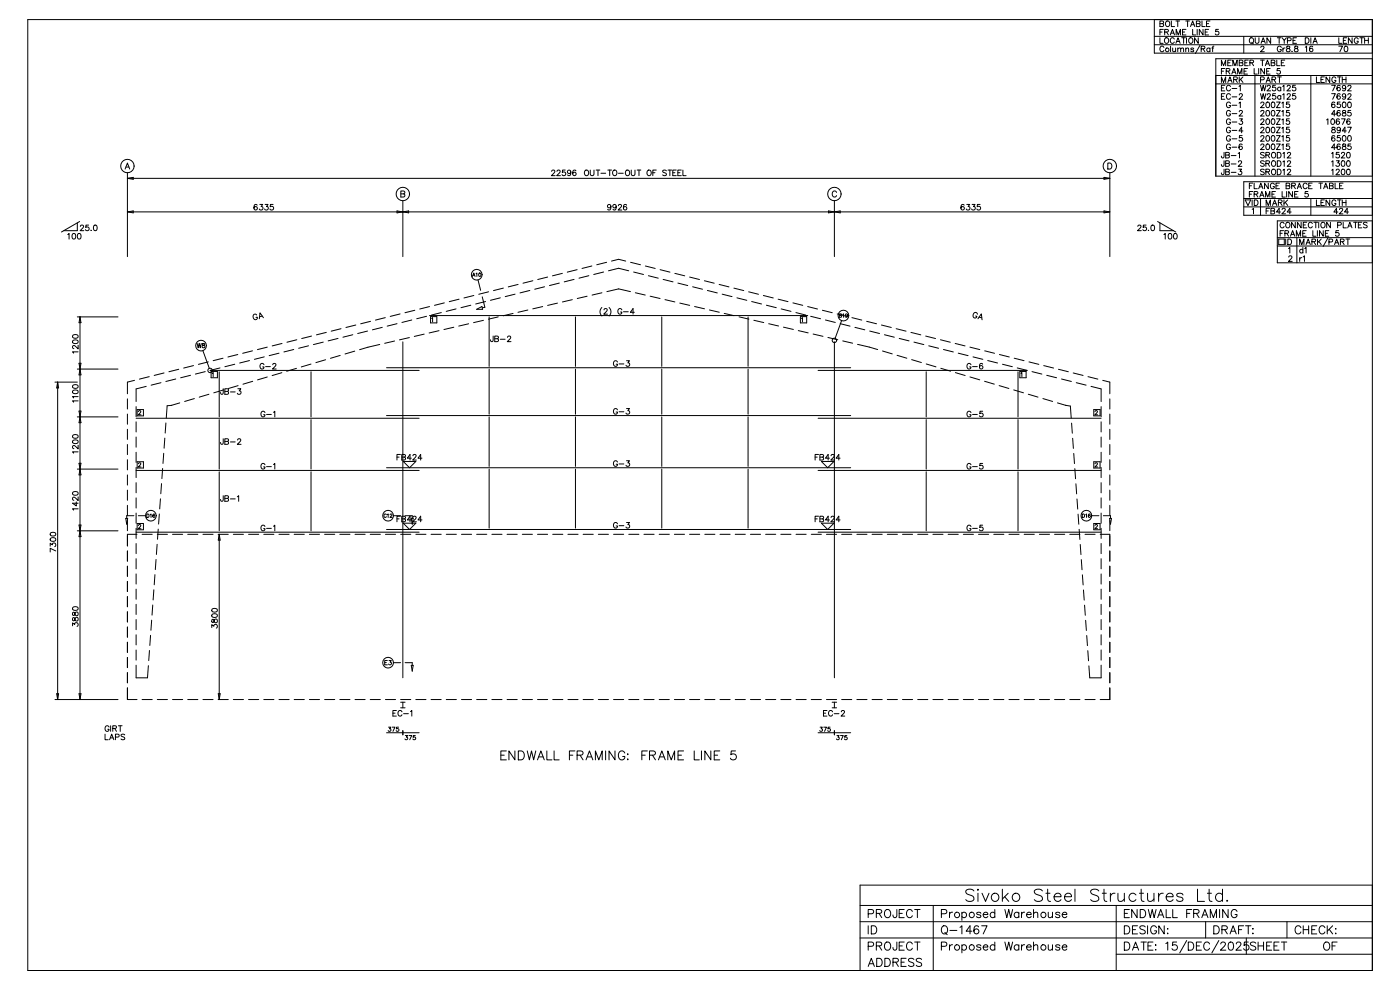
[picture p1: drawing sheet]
<svg xmlns="http://www.w3.org/2000/svg" width="420mm" height="297mm" viewBox="0 0 420 297" stroke-linecap="round" stroke-linejoin="round" font-family="sans-serif">
<g fill="none" stroke="#000" stroke-width=".3">
<path d="M8.3 5.9h403.3v285.1h-403.3zM346.2 5.9v10h65.4M346.2 10.9h65.4M346.2 13.4h65.4M347.8 7.1l1.1 .2 .1 .4-.4 .3h-.8v-1.7l1.1 .2 .1 .3-.4 .3M347.8 11.3v1.7h1M347.8 9.6h.7M348.9 8.8h-1.1v1.7M349 14.2a.62 .62 0 0 0-.7-.4 .62 .62 0 0 0-.5 .7v.4a.62 .62 0 0 0 .5 .6 .62 .62 0 0 0 .7-.4M349.3 9.6l.9-.1 .1-.5-1-.2v1.7M349.4 11.6l.1-.2a.78 .78 0 0 1 1 .8 .78 .78 0 0 1-1 .7l-.3-.5zM349.7 6.5l.1-.1a.78 .78 0 0 1 1 .7 .78 .78 0 0 1-1 .8l-.3-.6z"/>
<path d="M349.8 9.6l.6 .9M351 10.5l.6-1.7 .6 1.7M351 13.8v1.7M351.2 9.9h.8M351.3 6.3v1.7h.9M351.7 14.4l.1 1 .4 .1 .4-.3M352.2 11.7a.62 .62 0 0 0-.7-.4 .62 .62 0 0 0-.5 .7v.4a.62 .62 0 0 0 .5 .6 .62 .62 0 0 0 .7-.4M352.6 14.4v1.1M352.6 13l.7-1.7 .6 1.7M352.6 6.3h1.2M352.7 10.5v-1.7l.7 1.7 .6-1.7v1.7M352.9 12.4h.8"/>
<path d="M353.2 14.7l.4-.3 .4 .1 .1 1M353.2 6.3v1.7M353.2 14.4v1.1M354.1 14.7l.4-.3 .4 .1 .1 1M354.4 11.3h1.1M354.6 9.6h.7M355 11.3v1.7M355.6 14.7l.4-.3 .4 .1 .1 1M355.6 6.3h1.1M355.6 14.4v1.1M355.7 8.8h-1.1v1.7h1.1M355.8 11.3v1.7"/>
<path d="M356.2 6.3v1.7M356.6 11.6l.2-.2a.78 .78 0 0 1 1 .8 .78 .78 0 0 1-1 .7l-.3-.5zM357 8l.7-1.7 .6 1.7M357.3 7.4h.8M357.7 8.8v1.7h.9M358 14.6l-.3-.2-.5 .1v.3l.7 .2 .1 .3-.3 .2-.6-.2M358.8 7.1l1 .2 .1 .4-.4 .3h-.7v-1.7l1 .2 .1 .3-.4 .3M359 8.8v1.7M359.3 11.3v1.7l-1.1-1.7v1.7M359.9 13.5l-1.4 2.6M360.2 14.6h1l.1-.6-1.1-.2v1.7M360.5 6.3v1.7h.9"/>
<path d="M360.8 8.8v1.7l-1.1-1.7v1.7M360.8 14.6l.5 .9M361.4 9.6h.7M361.8 7.1h.7M362.5 8.8h-1.1v1.7h1.1M362.9 6.3h-1.1v1.7h1.1M362.9 14.6a.53 .53 0 0 0-.8 0 .53 .53 0 0 0 0 .8 .53 .53 0 0 0 .8-.1M362.9 14.4v1.1M363.4 14.4h.6M364.1 13.8l-.4 .4v1.3M365.4 8.8h-.8l-.1 .7a.59 .59 0 0 1 .9 0 .59 .59 0 0 1-.1 .9 .59 .59 0 0 1-.8-.2M366.3 19.7v-1.7l.6 1.7 .7-1.7v1.7"/>
<path d="M368.2 18.8h.6M369.2 18h-1v1.7h1M369.7 19.7v-1.7l.7 1.7 .6-1.7v1.7M371.6 18.8l1.1 .2 .1 .4-.4 .3h-.8v-1.7l1.1 .2 .1 .3-.4 .3M373 10.9v5M373.3 18.8h.7M374.4 18h-1.1v1.7h1.1M374.8 18.8l1-.1 .1-.5-1.1-.2v1.7M374.8 11.6l.2-.2a.78 .78 0 0 1 1 .8 .78 .78 0 0 1-1 .7l-.3-.5zM375.4 18.8l.6 .9M375.4 12.7l.5 .5M376.4 11.3v1.2l.5 .5 .6-.2v-1.5"/>
<path d="M378 18h1.1M378.1 14.2l.3-.4 .7 .4-1.1 1.3h1.1M378.2 13l.6-1.7 .7 1.7M378.4 12.4h.8M378.6 18v1.7M379.5 19.7l.6-1.7 .6 1.7M379.7 19.1h.8M381.1 11.3v1.7l-1.2-1.7v1.7M381.2 18.8l1.1 .2v.4l-.4 .3h-.7v-1.7l1.1 .2v.5l-.4 .1M382.9 18v1.7h1M383.1 11.3h1.1M383.6 11.3v1.7"/>
<path d="M384.3 14.2a.62 .62 0 0 0-.7-.4 .62 .62 0 0 0-.5 .7v.4a.6 .6 0 0 0 .6 .6 .6 .6 0 0 0 .6-.6h-.4M384.3 18.8h.6M384.5 11.3l.6 .8 .7-.8M384.7 14.4v1.1M385.1 12.1v.9M385.3 18h-1v1.7h1M385.4 14.4l-.4 .1-.3 .4M385.9 13.9v.5l.7 .2 .3 .4a.56 .56 0 0 1-.6 .5 .56 .56 0 0 1-.5-.5l1-.8-.1-.3zM386.1 12.2l.9-.1 .1-.6-1-.2v1.7M387.4 15.4h.1M387.8 12.1h.6M388.3 13.9v.5l.7 .2 .3 .4a.56 .56 0 0 1-.6 .5 .56 .56 0 0 1-.5-.5l1-.8-.1-.3z"/>
<path d="M388.8 11.3h-1v1.7h1M391.4 11.3h.6a.9 .9 0 0 1 .6 .9 .9 .9 0 0 1-.6 .8h-.6zM391.4 14.2l.4-.4v1.7M393.1 11.3v1.7M393.7 14.1l-.1-.2a.82 .82 0 0 0-1 .6 .82 .82 0 0 0 .6 1 .52 .52 0 0 0 .6-.5 .52 .52 0 0 0-.5-.5 .52 .52 0 0 0-.6 .5M393.8 13l.6-1.7 .6 1.7M394 12.4h.8M401.5 11.3v1.7h1M401.5 13.8h1.1l-.8 1.7M402.9 12.1h.6M403.3 13.9a.82 .82 0 0 1 1 .6 .82 .82 0 0 1-.6 1l-.5-.3-.1-.6zM403.9 11.3h-1v1.7h1"/>
<path d="M405.5 11.3v1.7l-1.1-1.7v1.7M407.3 11.7a.62 .62 0 0 0-.7-.4 .62 .62 0 0 0-.5 .7v.4a.6 .6 0 0 0 .6 .6 .6 .6 0 0 0 .6-.6h-.4M407.8 11.3h1.1M408.4 11.3v1.7M409.2 12.1h1.2M409.2 11.3v1.7M410.4 11.3v1.7M411.6 17.6h-47v35.2h47M364.6 22.6h47M364.6 25.2h47M366.3 24.7v-1.6l.6 1.6 .7-1.6v1.6M366.3 21.3h.6"/>
<path d="M366.3 26.4h.6M366.3 28.9h.6M367.3 20.5h-1v1.7M367.3 25.6h-1v1.6h1M367.3 28.1h-1v1.7h1M367.7 21.3h1l.1-.6-1.1-.2v1.7M368.2 24.7l.6-1.6 .7 1.6M368.3 21.3l.5 .9M368.4 24.2h.8M369 26a.62 .62 0 0 0-.7-.4 .62 .62 0 0 0-.5 .6v.4a.62 .62 0 0 0 .5 .7 .62 .62 0 0 0 .7-.4M369 28.5a.62 .62 0 0 0-.7-.4 .62 .62 0 0 0-.5 .6v.4a.62 .62 0 0 0 .5 .7 .62 .62 0 0 0 .7-.4M369 31a.62 .62 0 0 0-.7-.4 .62 .62 0 0 0-.5 .6v.4a.6 .6 0 0 0 .6 .7 .6 .6 0 0 0 .6-.7h-.4"/>
<path d="M369 33.5a.62 .62 0 0 0-.7-.4 .62 .62 0 0 0-.5 .7v.4a.6 .6 0 0 0 .6 .6 .6 .6 0 0 0 .6-.6h-.4M369 36a.62 .62 0 0 0-.7-.4 .62 .62 0 0 0-.5 .7v.4a.6 .6 0 0 0 .6 .6 .6 .6 0 0 0 .6-.6h-.4M369 38.5a.62 .62 0 0 0-.7-.4 .62 .62 0 0 0-.5 .7v.4a.6 .6 0 0 0 .6 .6 .6 .6 0 0 0 .6-.6h-.4M369.4 22.2l.6-1.7 .7 1.7M369.5 26.5h1.4M369.5 29h1.4M369.5 31.6h1.4M369.5 34.1h1.4M369.5 36.6h1.4M369.5 39.1h1.4M369.6 21.7h.8M370 23.9l.9-.1 .1-.6-1-.1v1.6"/>
<path d="M370.5 23.9l.6 .8M371.2 22.2v-1.7l.6 1.7 .6-1.7v1.7M371.6 25.9l.4-.3v1.6M371.6 30.9l.4-.3v1.7M371.6 28.5l.4-.4 .6 .3-1 1.4h1.1M371.6 33.5l.4-.4 .6 .3-1 1.4h1.1M371.6 23.1v1.6M371.7 35.6h.9l-.5 .7a.56 .56 0 0 1 .4 .9 .56 .56 0 0 1-.9-.2M372 23.8l.8 .9M372.8 39.3h-1.2l.8-1.2v1.7M372.8 23.1l-1.2 1.1M373.1 21.3h.6"/>
<path d="M374.1 20.5h-1v1.7h1M376.1 20.5v1.7h1M376.4 22.6v30.2M377.5 20.5v1.7M378 23.9h1l.1-.7-1.1-.1v1.6M378 25.6l.4 1.6 .4-1.6 .4 1.6 .4-1.6M378 28.1l.4 1.7 .4-1.7 .4 1.7 .4-1.7M378.1 31l.3-.4 .7 .3-1.1 1.4h1.1M378.1 33.5l.3-.4 .7 .3-1.1 1.4h1.1M378.1 36l.3-.4 .7 .4-1.1 1.3h1.1M378.1 38.5l.3-.4 .7 .4-1.1 1.3h1.1M379.2 20.5v1.7l-1.1-1.7v1.7"/>
<path d="M379.7 24.7l.6-1.6 .7 1.6M379.9 30.7a.82 .82 0 0 1 1 .6 .82 .82 0 0 1-.6 1l-.6-.3-.1-.7zM379.9 33.2a.82 .82 0 0 1 1 .6 .82 .82 0 0 1-.6 1l-.6-.3-.1-.7zM379.9 35.7a.82 .82 0 0 1 1 .6 .82 .82 0 0 1-.6 1l-.6-.3-.1-.6zM379.9 38.2a.82 .82 0 0 1 1 .6 .82 .82 0 0 1-.6 1l-.6-.3-.1-.6zM379.9 21.3h.6M379.9 24.2h.8M380 26l.3-.4 .7 .3-1.1 1.3h1.2M380 28.5l.3-.4 .7 .3-1.1 1.4h1.2M380.9 20.5h-1v1.7h1M381.5 23.9l.9-.1 .1-.6-1-.1v1.6M381.5 30.7a.82 .82 0 0 1 1 .6 .82 .82 0 0 1-.6 1l-.6-.3-.1-.7z"/>
<path d="M381.5 33.2a.82 .82 0 0 1 1 .6 .82 .82 0 0 1-.6 1l-.6-.3-.1-.7zM381.5 35.7a.82 .82 0 0 1 1 .6 .82 .82 0 0 1-.6 1l-.6-.3-.1-.6zM381.5 38.2a.82 .82 0 0 1 1 .6 .82 .82 0 0 1-.6 1l-.6-.3-.1-.6zM382 23.9l.6 .8M382.5 25.6h-.8l-.1 .7a.59 .59 0 0 1 .9 0 .59 .59 0 0 1-.1 .9 .59 .59 0 0 1-.9-.3M382.5 28.1h-.8l-.1 .7a.59 .59 0 0 1 .9 0 .59 .59 0 0 1-.1 .9 .59 .59 0 0 1-.9-.3M382.8 30.6h1.1l-1.1 1.7h1.1M382.8 33.1h1.1l-1.1 1.7h1.1M382.8 35.6h1.1l-1.1 1.7h1.1M382.8 38.1h1.1l-1.1 1.7h1.1M383.1 23.1h1.2M383.7 23.1v1.6"/>
<path d="M383.9 20.5h-.8l-.1 .8a.59 .59 0 0 1 .9-.1 .59 .59 0 0 1-.1 .9 .59 .59 0 0 1-.9-.2M384.1 26.4a.53 .53 0 0 0-.8-.1 .53 .53 0 0 0 0 .8 .53 .53 0 0 0 .8-.1M384.1 28.9a.53 .53 0 0 0-.8-.1 .53 .53 0 0 0 0 .8 .53 .53 0 0 0 .8-.1M384.1 26.1v1.1M384.1 28.6v1.2M384.4 30.9l.4-.3v1.7M384.4 33.4l.4-.3v1.7M384.4 36l.4-.4v1.7M384.4 38.5l.4-.4v1.7M384.7 25.9l.4-.3v1.6M384.7 28.4l.4-.3v1.7M386 26l.3-.4 .7 .3-1.1 1.3h1.1"/>
<path d="M386 28.5l.3-.4 .7 .3-1.1 1.4h1.1M386.6 30.6h-.7l-.1 .7a.59 .59 0 0 1 .9 0 .59 .59 0 0 1-.1 .9 .59 .59 0 0 1-.9-.2M386.6 33.1h-.7l-.1 .7a.59 .59 0 0 1 .9 0 .59 .59 0 0 1-.1 .9 .59 .59 0 0 1-.9-.2M386.6 35.6h-.7l-.1 .8a.59 .59 0 0 1 .9-.1 .59 .59 0 0 1-.1 .9 .59 .59 0 0 1-.9-.2M386.6 38.1h-.7l-.1 .8a.59 .59 0 0 1 .9 0 .59 .59 0 0 1-.1 .8 .59 .59 0 0 1-.9-.2M388.5 25.6h-.8l-.1 .7a.59 .59 0 0 1 .9 0 .59 .59 0 0 1-.1 .9 .59 .59 0 0 1-.9-.3M388.5 28.1h-.8l-.1 .7a.59 .59 0 0 1 .9 0 .59 .59 0 0 1-.1 .9 .59 .59 0 0 1-.9-.3M393.1 22.6v30.2M394.8 23.1v1.6h1M396.1 23.9h.7M397.2 23.1h-1.1v1.6h1.1M397.8 36l.4-.4v1.7"/>
<path d="M398.8 23.1v1.6l-1.1-1.6v1.6M399.3 25.6h1.2l-.8 1.6M399.3 28.1h1.2l-.8 1.7M399.3 35.7a.82 .82 0 0 1 1 .6 .82 .82 0 0 1-.6 1l-.5-.3-.1-.6zM399.5 38.2v.5l.7 .2 .3 .4a.56 .56 0 0 1-.6 .5 .56 .56 0 0 1-.6-.5l1.1-.8-.1-.3zM400.3 30.8l-.1-.1a.82 .82 0 0 0-1 .6 .82 .82 0 0 0 .6 1 .52 .52 0 0 0 .6-.5 .52 .52 0 0 0-.5-.6 .52 .52 0 0 0-.6 .5M400.5 34.2h-1.2l.8-1.1v1.7M400.6 23.5a.62 .62 0 0 0-.7-.4 .62 .62 0 0 0-.5 .6v.4a.6 .6 0 0 0 .6 .6 .6 .6 0 0 0 .6-.6h-.4M401.1 23.1h1.1M401.7 35.9l-.1-.2a.82 .82 0 0 0-1 .6 .82 .82 0 0 0 .6 1 .52 .52 0 0 0 .5-.5 .52 .52 0 0 0-.4-.5 .52 .52 0 0 0-.6 .4M401.7 23.1v1.6M401.9 25.8l-.1-.1a.82 .82 0 0 0-1 .6 .82 .82 0 0 0 .6 .9 .52 .52 0 0 0 .6-.4 .52 .52 0 0 0-.5-.6 .52 .52 0 0 0-.6 .5"/>
<path d="M401.9 28.3l-.1-.1a.82 .82 0 0 0-1 .6 .82 .82 0 0 0 .6 1 .52 .52 0 0 0 .6-.5 .52 .52 0 0 0-.5-.6 .52 .52 0 0 0-.6 .5M401.9 30.6h-.8l-.1 .7a.59 .59 0 0 1 .9 0 .59 .59 0 0 1-.1 .9 .59 .59 0 0 1-.9-.2M401.9 33.4l-.1-.2a.82 .82 0 0 0-1 .6 .82 .82 0 0 0 .6 1 .52 .52 0 0 0 .6-.5 .52 .52 0 0 0-.5-.5 .52 .52 0 0 0-.6 .4M402 38.7a.52 .52 0 0 1-.7 .4 .52 .52 0 0 1-.2-.8 .52 .52 0 0 1 .8 .1l.1 .3a.79 .79 0 0 1-.7 1.1l-.3-.2M402.3 35.6h1.1l-.8 1.7M402.5 23.9h1.2M402.5 23.1v1.6M402.7 33.2v.5l.7 .2 .3 .3a.56 .56 0 0 1-.6 .6 .56 .56 0 0 1-.6-.6l1.1-.7-.1-.3zM402.8 30.7a.82 .82 0 0 1 1 .6 .82 .82 0 0 1-.6 1l-.6-.3-.1-.7zM403.6 26.1a.52 .52 0 0 1-.7 .5 .52 .52 0 0 1-.2-.8 .52 .52 0 0 1 .8 0l.1 .3a.79 .79 0 0 1-.7 1.1l-.3-.2M403.6 28.6a.52 .52 0 0 1-.7 .5 .52 .52 0 0 1-.2-.8 .52 .52 0 0 1 .8 0l.1 .3a.79 .79 0 0 1-.7 1.2l-.3-.3M403.7 23.1v1.6"/>
<path d="M403.7 39.3h-1.2l.8-1.2v1.7M404.1 38.1h1.2l-.8 1.7M404.2 26l.3-.4 .7 .3-1.1 1.3h1.2M404.2 28.5l.3-.4 .7 .3-1.1 1.4h1.2M404.4 30.7a.82 .82 0 0 1 1 .6 .82 .82 0 0 1-.6 1l-.6-.3-.1-.7zM404.9 35.9l-.1-.2a.82 .82 0 0 0-1 .6 .82 .82 0 0 0 .6 1 .52 .52 0 0 0 .5-.5 .52 .52 0 0 0-.4-.5 .52 .52 0 0 0-.6 .4M405.1 33.1h-.8l-.1 .7a.59 .59 0 0 1 .9 0 .59 .59 0 0 1-.1 .9 .59 .59 0 0 1-.9-.2M37.5 50.7l.7-1.8 .7 1.8M37.8 50.1h.8M38.2 51.8v25.1M38.2 53.5h294.6M38.2 53.5l1.8-.3v.6z"/>
<path d="M120.2 58.1l1.1 .2 .1 .4-.4 .4h-.8v-1.8l1.1 .1v.6l-.3 .1M165.4 51.4l.4-.4 .6 .3-1 1.4h1.1M167 51.4l.4-.4 .6 .3-1 1.4h1.1M169.5 51h-.8l-.1 .7a.59 .59 0 0 1 .9 0 .59 .59 0 0 1-.1 .9 .59 .59 0 0 1-.8-.2M171.2 51.6a.52 .52 0 0 1-.7 .4 .52 .52 0 0 1-.2-.8 .52 .52 0 0 1 .8 0l.1 .4a.79 .79 0 0 1-.7 1.1l-.3-.3M172.7 51.2l-.1-.1a.82 .82 0 0 0-1 .6 .82 .82 0 0 0 .6 1 .52 .52 0 0 0 .6-.5 .52 .52 0 0 0-.5-.6 .52 .52 0 0 0-.6 .5M175.4 51.2l.2-.1a.78 .78 0 0 1 1 .7 .78 .78 0 0 1-1 .8l-.3-.6zM177 51v1.2l.5 .5 .6-.3v-1.4M178.8 51h1.1M179.3 51v1.7M180.2 52h1.4M182.3 51h1.1"/>
<path d="M182.8 51v1.7M184 51.1a.78 .78 0 0 1 1 .7 .78 .78 0 0 1-1 .8l-.3-.6zM185.5 52h1.4M187.9 51.1a.78 .78 0 0 1 1 .7 .78 .78 0 0 1-1 .8l-.3-.6zM189.3 51v1.2l.5 .5 .5-.3 .1-1.4M191.1 51h1.1M191.6 51v1.7M194.3 51.1a.78 .78 0 0 1 1 .7 .78 .78 0 0 1-1 .8l-.3-.6zM195.8 51.8h.6M196.8 51h-1v1.7M199.8 51.2l-.4-.2-.7 .2 .2 .4 .9 .6v.2l-.4 .3-.7-.3M200.3 51h1.1"/>
<path d="M200.9 51v1.7M201.8 51.8h.6M202.8 51h-1v1.7h1M203.3 51.8h.6M204.3 51h-1v1.7h1M204.8 51v1.7h1M250.9 57.7a.67 .67 0 0 0-.8-.4 .67 .67 0 0 0-.5 .7v.4a.67 .67 0 0 0 .5 .7 .67 .67 0 0 0 .8-.5M331.1 53.2l1.7 .3-1.7 .3zM332.2 48.9h.6a.97 .97 0 0 1 .7 .9 .97 .97 0 0 1-.7 .9h-.6zM332.8 51.8v25.1M367.1 45.7l-.1 1.5-.5 .1-.2-.5M367.1 48.2l-.1 1.5-.5 .1-.2-.5"/>
<path d="M367.1 50.7l-.1 1.5-.5 .1-.2-.5M367.6 46.5l1 .1 .1 .4-.4 .4h-.7v-1.7l1 .2 .1 .3-.4 .3M367.6 49l1 .2 .1 .4-.4 .3h-.7v-1.7l1 .2 .1 .3-.4 .3M367.6 51.5l1 .2 .1 .4-.4 .3h-.7v-1.7l1 .2 .1 .3-.4 .3M369 41.1a.62 .62 0 0 0-.7-.4 .62 .62 0 0 0-.5 .6v.4a.6 .6 0 0 0 .6 .7 .6 .6 0 0 0 .6-.7h-.4M369 43.6a.62 .62 0 0 0-.7-.4 .62 .62 0 0 0-.5 .6v.4a.6 .6 0 0 0 .6 .7 .6 .6 0 0 0 .6-.7h-.4M369.2 46.6h1.5M369.2 49.2h1.5M369.2 51.7h1.5M369.5 41.6h1.4M369.5 44.1h1.4M371.3 46l.4-.3v1.7"/>
<path d="M371.4 48.6l.3-.4 .7 .3-1.1 1.4h1.1M371.5 50.7h.9l-.5 .7a.56 .56 0 0 1 .4 .9 .56 .56 0 0 1-1-.2M372.5 40.7h-.8l-.1 .7a.59 .59 0 0 1 .9 0 .59 .59 0 0 1-.1 .9 .59 .59 0 0 1-.8-.3M372.5 43.4l-.1-.1a.82 .82 0 0 0-1 .6 .82 .82 0 0 0 .6 1 .52 .52 0 0 0 .6-.5 .52 .52 0 0 0-.5-.6 .52 .52 0 0 0-.5 .5M373 59.5h38.6M373.4 59.9h1.7l-.8 1.7zM374.7 55.7h.6M374.7 58.2h.6M375.5 59.9v1.7M375.7 54.9h-1v1.7M375.7 57.4h-1v1.7M376.1 54.9v1.7h1"/>
<path d="M376.1 58.2l1-.1v-.5l-1-.2v1.7M376.2 59.9h.5a.9 .9 0 0 1 .6 .9 .9 .9 0 0 1-.6 .8h-.5zM376.7 58.2l.5 .9M377.5 56.6l.6-1.7 .6 1.7M377.7 56h.8M377.8 59.1l.6-1.7 .7 1.7M378 58.5h.8M378 59.5v5.1M378.1 41.1l.3-.4 .7 .3-1.1 1.3h1.1M378.1 43.6l.3-.4 .7 .3-1.1 1.4h1.1M379.1 45.9l-.4-.2-.7 .2 .2 .4 .9 .6v.2l-.4 .3-.7-.3M379.1 48.4l-.4-.2-.7 .2 .2 .4 .9 .6v.2l-.4 .3-.7-.3"/>
<path d="M379.1 51l-.4-.3-.7 .3 .2 .4 .9 .5v.3l-.4 .2-.7-.2M379.5 59.1v-1.7l.7 1.7 .6-1.7v1.7M379.6 46.5l1-.1 .1-.5-1.1-.2v1.7M379.6 49l1-.1 .1-.5-1.1-.2v1.7M379.6 51.5l1-.1 .1-.5-1.1-.2v1.7M379.9 40.7a.82 .82 0 0 1 1 .6 .82 .82 0 0 1-.6 1l-.6-.3-.1-.6zM379.9 43.3a.82 .82 0 0 1 1 .6 .82 .82 0 0 1-.6 1l-.6-.4-.1-.6zM380.2 46.5l.5 .9M380.2 49l.5 .9M380.2 51.5l.5 .9M380.3 54.9v1.7l-1.1-1.7v1.7M381.5 40.7a.82 .82 0 0 1 1 .6 .82 .82 0 0 1-.6 1l-.6-.3-.1-.6z"/>
<path d="M381.5 43.3a.82 .82 0 0 1 1 .6 .82 .82 0 0 1-.6 1l-.6-.4-.1-.6zM381.5 45.9l.1-.1a.78 .78 0 0 1 1 .7 .78 .78 0 0 1-1 .8l-.3-.6zM381.5 48.4l.1-.1a.78 .78 0 0 1 1 .7 .78 .78 0 0 1-1 .8l-.3-.6zM381.5 51l.1-.2a.78 .78 0 0 1 1 .8 .78 .78 0 0 1-1 .7l-.3-.5zM381.5 58.2h.6M382.2 55.3a.62 .62 0 0 0-.7-.4 .62 .62 0 0 0-.5 .7v.3a.6 .6 0 0 0 .6 .7 .6 .6 0 0 0 .6-.7h-.4M382.5 57.4h-1v1.7h1M382.7 55.7h.6M382.8 40.7h1.1l-1.1 1.6h1.1M382.8 43.2h1.1l-1.1 1.7h1.1M383.1 45.7h.5a.9 .9 0 0 1 .6 .8 .9 .9 0 0 1-.6 .9h-.5zM383.1 48.2h.5a.9 .9 0 0 1 .6 .8 .9 .9 0 0 1-.6 .9h-.5z"/>
<path d="M383.1 50.7h.5a.9 .9 0 0 1 .6 .9 .9 .9 0 0 1-.6 .8h-.5zM383.7 54.9h-1v1.7h1M384.4 41l.4-.3v1.6M384.4 43.5l.4-.3v1.7M384.5 57.4v1.7h1M384.7 46l.4-.3v1.7M384.7 48.5l.4-.3v1.7M384.7 51l.4-.3v1.7M385.1 59.9v1.7M385.7 55.7l1 .2 .1 .4-.4 .3h-.7v-1.7l1 .2 .1 .3-.4 .3M385.9 57.4v1.7M386.1 46.1l.3-.4 .6 .3-1 1.4h1.1"/>
<path d="M386.1 48.6l.3-.4 .6 .3-1 1.4h1.1M386.1 51.1l.3-.4 .6 .3-1 1.4h1.1M386.2 59.9l-1.1 1.2M386.6 40.7h-.7l-.1 .7a.59 .59 0 0 1 .9 0 .59 .59 0 0 1-.1 .9 .59 .59 0 0 1-.9-.3M386.6 43.2h-.7l-.1 .7a.59 .59 0 0 1 .9 0 .59 .59 0 0 1-.1 .9 .59 .59 0 0 1-.9-.3M387.4 55.7l.9-.1 .1-.5-1-.2v1.7M387.6 57.4v1.7l-1.1-1.7v1.7M387.9 55.7l.6 .9M388.2 58.2h.7M389 56.6l.7-1.7 .6 1.7M389.3 57.4h-1.1v1.7h1.1M389.3 56h.8"/>
<path d="M392 55.3a.62 .62 0 0 0-.7-.4 .62 .62 0 0 0-.5 .7v.3a.62 .62 0 0 0 .5 .7 .62 .62 0 0 0 .7-.4M392.2 57.4h-.8v.7a.59 .59 0 0 1 .9 0 .59 .59 0 0 1-.2 .9 .59 .59 0 0 1-.8-.2M392.5 55.7h.6M393.1 59.5v5.1M393.5 54.9h-1v1.7h1M394.8 59.9v1.7h1M395.5 54.9h1.1M396.1 54.9v1.7M396.9 56.6l.7-1.7 .6 1.7M397.2 59.9h-1.1v1.7h1.1M397.2 56h.8M398.7 55.7l1 .2 .1 .4-.4 .3h-.7v-1.7l1 .2 .1 .3-.4 .3"/>
<path d="M398.8 59.9v1.7l-1.1-1.7v1.7M399.3 46l.4-.3v1.7M399.3 48.5l.4-.3v1.7M399.3 51l.4-.3v1.7M400.3 40.9l-.1-.2a.82 .82 0 0 0-1 .6 .82 .82 0 0 0 .6 1 .52 .52 0 0 0 .6-.4 .52 .52 0 0 0-.5-.6 .52 .52 0 0 0-.6 .5M400.4 54.9v1.7h.9M400.5 44.3h-1.2l.8-1.1v1.7M400.7 51.1l.3-.4 .7 .3-1.1 1.4h1.1M400.8 48.2h.9l-.5 .6a.56 .56 0 0 1 .4 .9 .56 .56 0 0 1-1-.1M401.1 59.9h1.1M401.6 45.7h-.8l-.1 .7a.59 .59 0 0 1 .9 0 .59 .59 0 0 1-.1 .9 .59 .59 0 0 1-.9-.3M401.7 59.9v1.7"/>
<path d="M401.7 55.7h.7M401.9 40.7h-.8l-.1 .7a.59 .59 0 0 1 .9 0 .59 .59 0 0 1-.1 .9 .59 .59 0 0 1-.9-.3M401.9 43.4l-.1-.1a.82 .82 0 0 0-1 .6 .82 .82 0 0 0 .6 1 .52 .52 0 0 0 .6-.5 .52 .52 0 0 0-.5-.6 .52 .52 0 0 0-.6 .5M402.3 46.1l.3-.4 .7 .3-1.1 1.4h1.1M402.5 48.3a.82 .82 0 0 1 .9 .6 .82 .82 0 0 1-.5 1l-.6-.3-.1-.7zM402.5 50.8a.82 .82 0 0 1 .9 .6 .82 .82 0 0 1-.5 1l-.6-.3-.1-.7zM402.5 59.9v1.7M402.7 43.3v.4l.7 .3 .3 .3a.56 .56 0 0 1-.6 .6 .56 .56 0 0 1-.6-.6l1.1-.7-.1-.3zM402.8 40.7a.82 .82 0 0 1 1 .6 .82 .82 0 0 1-.6 1l-.6-.3-.1-.6zM402.8 54.9h-1.1v1.7h1.1M403.7 59.9v1.7M404.1 45.8a.82 .82 0 0 1 .9 .6 .82 .82 0 0 1-.5 1l-.6-.4-.1-.6z"/>
<path d="M404.1 48.3a.82 .82 0 0 1 .9 .6 .82 .82 0 0 1-.5 1l-.6-.3-.1-.7zM404.1 50.8a.82 .82 0 0 1 .9 .6 .82 .82 0 0 1-.5 1l-.6-.3-.1-.7zM404.4 40.7a.82 .82 0 0 1 1 .6 .82 .82 0 0 1-.6 1l-.6-.3-.1-.6zM405.1 43.2h-.8l-.1 .7a.59 .59 0 0 1 .9 0 .59 .59 0 0 1-.1 .9 .59 .59 0 0 1-.9-.3M411.6 54.5h-38.6v10.1h38.6M20.3 70.3l.4-.3v1.7M21.8 70.1a.82 .82 0 0 1 1 .6 .82 .82 0 0 1-.6 1l-.5-.3-.1-.7zM23.2 66.8v2.4h-4.1M23.4 70.1a.82 .82 0 0 1 1 .6 .82 .82 0 0 1-.6 1l-.5-.3-.1-.7zM23.9 66.4l-5.5 3.2M24.1 67.9l.3-.4 .7 .3-1.1 1.4h1.1M26.6 67.5h-.8l-.1 .7a.59 .59 0 0 1 .9 0 .59 .59 0 0 1-.1 .9 .59 .59 0 0 1-.9-.2"/>
<path d="M27.3 69l.1 .1M28.3 67.6a.82 .82 0 0 1 1 .6 .82 .82 0 0 1-.6 1l-.6-.3-.1-.7zM38.2 63.5l1.8-.3v.6zM38.2 63.5h294.6M77.1 61.5l-.1-.1a.82 .82 0 0 0-1 .6 .82 .82 0 0 0 .6 1 .52 .52 0 0 0 .6-.5 .52 .52 0 0 0-.5-.6 .52 .52 0 0 0-.5 .5M77.9 61.3h.9l-.5 .6a.56 .56 0 0 1 .4 .9 .56 .56 0 0 1-.9-.1M79.5 61.3h.9l-.5 .6a.56 .56 0 0 1 .4 .9 .56 .56 0 0 1-1-.1M81.9 61.3h-.8l-.1 .7a.59 .59 0 0 1 .9 0 .59 .59 0 0 1-.1 .9 .59 .59 0 0 1-.9-.2M119.1 63.2l3.5 .6v-.6l-3.5 .6zM120.8 60.2v16.7M177.5 79.8l-3 .7M181.9 78.7l-2.9 .7"/>
<path d="M183.2 61.9a.52 .52 0 0 1-.7 .4 .52 .52 0 0 1-.2-.8 .52 .52 0 0 1 .8 0l.1 .4a.79 .79 0 0 1-.6 1.1l-.4-.3M183.4 78.3l2.1-.5 2.1 .5M184.8 61.9a.52 .52 0 0 1-.7 .4 .52 .52 0 0 1-.2-.8 .52 .52 0 0 1 .8 0l.1 .4a.79 .79 0 0 1-.6 1.1l-.4-.3M185.4 61.7l.4-.4 .6 .3-1 1.4h1.1M187.9 61.5l-.1-.1a.82 .82 0 0 0-1 .6 .82 .82 0 0 0 .6 1 .52 .52 0 0 0 .6-.5 .52 .52 0 0 0-.5-.6 .52 .52 0 0 0-.5 .5M189.1 78.7l3 .7M193.5 79.8l3 .7M248.5 63.2l3.5 .6v-.6l-3.5 .6zM250.2 60.2v16.7M289.1 61.5v-.1a.82 .82 0 0 0-1 .6 .82 .82 0 0 0 .6 1 .52 .52 0 0 0 .5-.5 .52 .52 0 0 0-.5-.6 .52 .52 0 0 0-.5 .5M289.9 61.3h.9l-.5 .6a.56 .56 0 0 1 .4 .9 .56 .56 0 0 1-.9-.1M291.5 61.3h.9l-.5 .6a.56 .56 0 0 1 .4 .9 .56 .56 0 0 1-.9-.1"/>
<path d="M293.9 61.3h-.8l-.1 .7a.59 .59 0 0 1 .9 0 .59 .59 0 0 1-.1 .9 .59 .59 0 0 1-.8-.2M331.1 63.2l1.7 .3-1.7 .3zM341.2 67.9l.3-.4 .7 .3-1.1 1.4h1.2M343.7 67.5h-.8l-.1 .7a.59 .59 0 0 1 .9 0 .59 .59 0 0 1-.1 .9 .59 .59 0 0 1-.9-.2M344.4 69l.1 .1M345.4 67.6a.82 .82 0 0 1 1 .6 .82 .82 0 0 1-.6 1l-.6-.3-.1-.7zM347.2 66.4l5.4 3.2M347.8 66.8v2.4h4.1M349 70.3l.4-.3v1.7M350.6 70.1a.82 .82 0 0 1 1 .6 .82 .82 0 0 1-.6 1l-.6-.3-.1-.7zM352.2 70.1a.82 .82 0 0 1 1 .6 .82 .82 0 0 1-.6 1l-.6-.3-.1-.7zM373 62h38.6"/>
<path d="M375.5 62.8l.4-.3v1.6M379.7 61.6v-1.7l.6 1.7 .7-1.7v1.7M379.7 63.3h.6M380.7 62.5h-1v1.6M381.1 63.3l1.1 .1 .1 .4-.4 .3h-.8v-1.6l1.1 .1 .1 .3-.4 .4M381.6 61.6l.7-1.7 .6 1.7M381.9 61.1h.8M383.1 71.3h28.5M383.1 73.8h28.5M383.4 60.7h.9l.1-.6-1-.2v1.7M383.5 71.7h1.7v1.7h-1.7zM383.9 70h.6"/>
<path d="M383.9 60.7l.6 .9M384 63.6h-1.2l.8-1.1v1.6M384.5 62.9l.3-.4 .7 .3-1.1 1.3h1.1M384.9 69.2h-1v1.6M385.1 67a.62 .62 0 0 0-.7-.4 .62 .62 0 0 0-.5 .7v.4a.62 .62 0 0 0 .5 .6 .62 .62 0 0 0 .7-.4M385.3 70l1-.1 .1-.6-1.1-.1v1.6M385.5 60.7l.7 .9M385.6 71.7v1.7M385.9 66.7a.78 .78 0 0 1 1 .8 .78 .78 0 0 1-1 .7l-.3-.5zM385.9 70l.5 .8M386.2 71.7h.6a.9 .9 0 0 1 .6 .8 .9 .9 0 0 1-.6 .9h-.6zM386.4 74.5l.4-.3v1.7"/>
<path d="M386.5 77.1l.3-.4 .6 .3-1 1.4h1.1M387 70.8l.6-1.6 .7 1.6M387.2 63.6h-1.2l.8-1.1v1.6M387.2 70.3h.8M388.4 66.6v1.7l-1.1-1.7v1.7M388.8 70.8v-1.6l.6 1.6 .6-1.6v1.6M388.9 71.3v7.5M389.8 73.4v-1.7l.6 1.7 .6-1.7v1.7M389.8 77.3v1.1M390.2 66.6v1.7l-1.1-1.7v1.7M390.4 77.3h-.4l-.2 .4M390.7 70h.6"/>
<path d="M390.7 75a.53 .53 0 0 0-.8-.1 .53 .53 0 0 0 0 .8 .53 .53 0 0 0 .8-.1M390.7 74.2v1.7M390.8 77l.4-.3v1.7M390.8 67.4h.7M391.3 74.5l.4-.3v1.7M391.7 73.4l.6-1.7 .7 1.7M391.7 69.2h-1v1.6h1M391.9 66.6h-1.1v1.7h1.1M391.9 72.8h.8M393.4 72.5l1-.1 .1-.6-1.1-.1v1.7M393.6 67a.62 .62 0 0 0-.7-.4 .62 .62 0 0 0-.5 .7v.4a.62 .62 0 0 0 .5 .6 .62 .62 0 0 0 .7-.4M393.7 69.2v1.6h1"/>
<path d="M394 72.5l.6 .9M394 66.6h1.2M394.6 66.6v1.7M395.1 69.2v1.6M395.1 71.7v1.7M395.5 66.6v1.7M395.5 72.4l.7 1M396.1 60.7h.7M396.2 71.7l-1.1 1.1M396.3 66.9l.1-.2a.78 .78 0 0 1 1 .8 .78 .78 0 0 1-1 .7l-.3-.5zM396.8 69.2v1.6l-1.1-1.6v1.6M397.5 70h.6"/>
<path d="M398.2 71.4l-1.4 2.5M398.5 69.2h-1v1.6h1M398.5 72.6l1-.1 .1-.7-1.1-.1v1.7M399 66.6v1.7l-1.1-1.7v1.7M400.2 73.4l.7-1.7 .6 1.7M400.5 72.8h.8M400.6 60.3a.62 .62 0 0 0-.7-.4 .62 .62 0 0 0-.5 .7v.4a.6 .6 0 0 0 .6 .6 .6 .6 0 0 0 .6-.6h-.4M401.1 67.5l1-.1 .1-.6-1.1-.2v1.7M401.2 63.6h-1.2l.8-1.1v1.6M401.5 69.2h-.8l-.1 .7a.59 .59 0 0 1 .9 0 .59 .59 0 0 1-.1 .9 .59 .59 0 0 1-.9-.3M401.7 62.9l.3-.4 .7 .3-1.1 1.3h1.1M402 72.5l.9-.1 .1-.6-1-.1v1.7"/>
<path d="M402.5 72.5l.6 .9M402.5 60.7h1.2M402.8 66.6v1.7h1M403.7 71.7h1.1M404.2 68.3l.6-1.7 .7 1.7M404.2 71.7v1.7M404.4 63.6h-1.2l.8-1.1v1.6M404.4 67.8h.8M405.9 66.6h1.1M406.5 66.6v1.7M407.4 67.4h.6M408.4 66.6h-1v1.7h1"/>
<path d="M410 66.9l-.4-.3-.7 .3 .1 .4 1 .5v.3l-.4 .2-.7-.2M411.6 66.2h-28.5v12.6h28.5M23.2 95h12.2M24 95h.1M24 95l.3 1.8h-.6zM24 95v114.8M77 94.5a.62 .62 0 0 0-.8-.3 .62 .62 0 0 0-.3 .8l.1 .4a.6 .6 0 0 0 .7 .5 .6 .6 0 0 0 .4-.8l-.3 .1M78.6 94.8l-.7 .2M79 95.3l-1-1.5-.2 1.8M97.9 99.7l-3 .7M102.3 98.6l-3 .7M106.7 97.5l-3 .7"/>
<path d="M110.2 99.3l-2.9 .7M111.1 96.4l-2.9 .7M114.6 98.2l-2.9 .7M115.6 95.2l-3 .8M119.1 97.1l-3 .7M120 94.1l-3 .8M123.5 95.9l-3 .8M124.4 93l-3 .8M127.9 94.8l-2.9 .8M128.8 94.6h113.4M128.8 91.9l-2.9 .8M129.1 94.9h1.9v1.9h-1.9z"/>
<path d="M129.4 95.5l.3-.3v1.3M131.7 99.2l-3 .6M132.3 93.7l-2.9 .8M133.3 90.8l-3 .8M136.1 98.1l-3 .7M136.8 92.6l-3 .8M137.7 89.7l-3 .8M140.5 97.1l-2.9 .7M141.2 91.5l-3 .8M141.7 82.9l.4-1 .4 1M141.8 82.6h.5M142.1 88.6l-3 .7"/>
<path d="M142.8 82.1l.2-.2v1M142.9 92.8l1.6-.9 .2 .9zM143.4 83.9l.7 3.2M144.6 89l.8 3.1-.8 .2M145 96.1l-3 .6M145.6 90.4l-2.9 .8M146.5 87.5l-2.9 .7M146.7 95v14.9M149.4 95l-2.9 .7M150 89.3l-2.9 .8M151 86.4l-3 .7M153.9 94l-3 .7"/>
<path d="M154.5 88.2l-3 .7M155.4 85.3l-3 .7M158.3 93l-3 .6M158.9 87.1l-3 .7M159.8 84.2l-3 .7M162.8 91.9l-3 .7M163.3 86l-2.9 .7M164.2 83.1l-2.9 .7M167.2 90.9l-3 .7M167.7 84.9l-2.9 .7M168.6 82l-2.9 .7M171.6 89.9l-2.9 .6"/>
<path d="M172.2 83.8l-3 .7M172.6 95v14.9M173.1 80.9l-3 .7M176.1 88.8l-3 .7M176.6 82.7l-3 .7M180.5 92.2a1.72 1.72 0 0 0 0 2.6M180.5 87.8l-2.9 .7M181 81.6l-2.9 .7M181.1 92.9l.4-.4 .6 .3-1 1.4h1.1M182.5 81.2l3-.8 3.1 .8M182.7 92.2a1.72 1.72 0 0 1 0 2.6M186.5 92.9a.62 .62 0 0 0-.7-.4 .62 .62 0 0 0-.5 .7v.4a.6 .6 0 0 0 .6 .6 .6 .6 0 0 0 .6-.6h-.4"/>
<path d="M187 93.5h1.4M189.1 87.4l-3.6-.8-3.5 .8M190 81.6l3 .7M190.2 93.6h-1.2l.8-1.1v1.7M190.5 87.8l3 .7M194.4 82.7l3 .7M195 88.8l2.9 .7M198 80.9l2.9 .7M198.5 95v14.9M198.9 83.8l2.9 .7M199.4 89.8l3 .7M202.4 82l2.9 .7"/>
<path d="M203.3 84.9l3 .7M203.9 90.9l2.9 .7M206.8 83.1l3 .7M207.7 86l3 .7M208.3 91.9l3 .7M211.2 84.2l3 .7M212.1 87.1l3 .7M212.7 92.9l3 .7M215.7 85.3l2.9 .7M216.6 88.2l2.9 .7M217.2 94l3 .7M220.1 86.4l2.9 .7"/>
<path d="M221 89.3l3 .8M221.6 95l3 .7M224.3 95v14.9M224.5 87.5l3 .7M225.4 90.4l3 .8M226.1 96l2.9 .7M228.9 88.6l3 .7M229.8 91.5l3 .8M230.5 97.1l3 .7M233.4 89.7l2.9 .8M234.3 92.6l2.9 .8M235 98.1l2.9 .7"/>
<path d="M237.8 90.8l2.9 .8M238.7 93.7l2.9 .8M239.4 99.1l3 .7M240 94.9h1.9v1.9h-1.9zM240.3 95.5l.3-.3v1.3M242.2 91.9l3 .8M243.1 94.8l3 .8M246.6 93l3 .8M247.5 95.9l3 .8M251.1 94.1l2.9 .8M251.7 94.6l.6 .1-.1 .4h-.5v-1l.6 .1-.1 .4M252 97.1l2.9 .7"/>
<path d="M252.4 96.1l-1.9 5.3M252.7 94.3l.3-.2v1M254.2 94.5a.32 .32 0 0 1-.5 .2 .32 .32 0 0 1-.1-.5 .32 .32 0 0 1 .5 .1l-.1 .8-.4-.1M255.5 95.2l2.9 .8M256.4 98.2l2.9 .7M259.9 96.4l3 .7M260.8 99.3l3 .7M264.3 97.5l3 .7M268.8 98.6l2.9 .7M273.2 99.7l2.9 .7M293.1 94.2a.62 .62 0 0 0-.6-.5 .62 .62 0 0 0-.6 .5l-.1 .4a.6 .6 0 0 0 .4 .7 .6 .6 0 0 0 .8-.4l-.4-.1M293.3 95.6l1-1.5 .2 1.8"/>
<path d="M293.6 95.1l.8 .2M16.5 114.6h6.7M17.3 114.6v95.2M17.3 114.6l.3 1.7h-.6zM21.8 117.2a.83 .83 0 0 1 1.1-.3 .83 .83 0 0 1 .5 .9 .83 .83 0 0 1-1.1 .3 .83 .83 0 0 1-.5-.9zM21.8 115.6a.83 .83 0 0 1 1.1-.3 .83 .83 0 0 1 .5 .9 .83 .83 0 0 1-1.1 .3 .83 .83 0 0 1-.5-.9zM21.8 102.2a.83 .83 0 0 1 1.1-.4 .83 .83 0 0 1 .5 1 .83 .83 0 0 1-1.1 .3 .83 .83 0 0 1-.5-.9zM21.8 100.6a.83 .83 0 0 1 1.1-.4 .83 .83 0 0 1 .5 1 .83 .83 0 0 1-1.1 .3 .83 .83 0 0 1-.5-.9zM23.2 110.7h12.2M23.4 118.9h-1.6l.3 .4M23.4 105.5h-1.6l.3 .4M23.4 103.5v1.1l-1.3-1-.3 .6 .4 .3"/>
<path d="M23.7 108.9h.6l-.6 3.5h.6zM24 110.7h.1M38.2 119.6v3M40.3 114l-2.1 .6v3.5M43.9 115.9l-3.1 .7v3.8M44.8 112.9l-3 .8M48.3 114.8l-3 .7M49.2 111.8l-3 .8M52.7 113.6l-3 .8M53.6 110.7l-2.9 .8M57.1 112.5l-2.9 .8M58 109.6l-2.9 .8"/>
<path d="M58.3 119.5l-2.9 .9M59.1 103l.3 1.3 .3-1.3 .3 1.3 .4-1.3M60.7 103.1v.3l.8 .5a.43 .43 0 0 1-.5 .4 .43 .43 0 0 1-.4-.4l.8-.6-.1-.2zM60.8 105.1l2 5.3M61.6 111.4l-3 .8M62.5 108.5l-3 .8M62.7 118.2l-3 .9M63 111.1h62.7M63.3 111.4h1.9v1.9h-1.9zM63.6 111.9l.3-.2v1.3M65.7 111.5v13.5M66 110.3l-3 .8"/>
<path d="M66.9 107.4l-3 .8M66.9 116.6v1.5l-.6 .1-.2-.5M67 116.9l-2.9 .9M67.4 117.4l1.1 .1v.4l-.4 .3h-.7v-1.6l1.1 .1v.3l-.4 .4M69.1 117.5h1.4M70.4 109.2l-3 .8M71.3 106.3l-2.9 .7M71.3 116.6h.9l-.5 .6a.56 .56 0 0 1 .4 .9 .56 .56 0 0 1-.9-.2M71.4 115.6l-2.9 .9M74.8 108.1l-2.9 .8M75.7 105.2l-2.9 .7M75.8 114.3l-2.9 .9"/>
<path d="M79.2 109.4a.62 .62 0 0 0-.7-.4 .62 .62 0 0 0-.5 .6v.4a.6 .6 0 0 0 .6 .7 .6 .6 0 0 0 .6-.7h-.4M79.3 107l-3 .7M79.6 109.9h1.5M80.2 113l-3 .9M80.2 104.1l-3 .7M81.8 109.4l.3-.4 .7 .3-1.1 1.4h1.1M83.7 105.9l-3 .7M84.5 111.8l-2.9 .8M84.6 103l-3 .7M88.1 104.8l-3 .7M88.9 110.5l-2.9 .8M89 101.9l-2.9 .7"/>
<path d="M92.5 103.7l-2.9 .7M93.3 109.2l-2.9 .8M93.3 111.5v13.5M93.4 100.8l-2.9 .7M96.9 102.6l-2.9 .7M97.6 107.9l-2.9 .8M101.4 101.5l-3 .7M102 106.6l-2.9 .8M105.8 100.4l-3 .7M106.4 105.3l-2.9 .8M113.9 103.3l-6.1 1.6M115.9 110.3h139.2"/>
<path d="M118.3 102.3l-2.9 .6M120.8 102.5v100.7M122.8 101.2l-3 .7M127.2 100.2l-3 .7M146.7 110.7v13.5M147.9 100.8l-.1 1.5-.5 .1-.2-.5M148.4 101.6l1 .1 .1 .4-.4 .3h-.7v-1.6l1 .1 .1 .3-.4 .4M150 101.7h1.5M152.2 101.2l.3-.4 .7 .3-1.1 1.3h1.1M172.6 110.7v13.5M185.2 108.6a.62 .62 0 0 0-.7-.4 .62 .62 0 0 0-.5 .6v.4a.6 .6 0 0 0 .6 .7 .6 .6 0 0 0 .6-.7h-.4M185.7 109.1h1.4"/>
<path d="M187.9 108.2h.9l-.5 .6a.56 .56 0 0 1 .4 .9 .56 .56 0 0 1-1-.2M198.5 110.7v13.5M224.3 110.7v13.5M243.8 100.2l3 .7M245.3 111.1h62.7M248.3 101.2l3 .7M250.2 102.5v100.7M252.7 102.2l3 .7M257.2 103.3l6 1.5M264.7 105.2l2.9 .9M265.2 100.4l3 .7M269 106.5l3 .9"/>
<path d="M269.7 101.5l2.9 .7M273.4 107.8l2.9 .9M274.1 102.6l2.9 .7M277.6 100.8l3 .7M277.8 111.5v13.5M277.8 109.1l2.9 .9M278.5 103.7l3 .7M282 101.9l3 .7M282.1 110.4l3 .9M282.9 104.8l3 .7M286.5 103l2.9 .7M286.5 111.7l2.9 .9"/>
<path d="M287.4 105.9l2.9 .7M290.9 104.1l2.9 .7M290.9 113l2.9 .9M291.2 109.4a.62 .62 0 0 0-.7-.4 .62 .62 0 0 0-.5 .6v.4a.6 .6 0 0 0 .6 .7 .6 .6 0 0 0 .6-.7h-.4M291.7 109.9h1.4M291.8 107l2.9 .7M294.7 109.2l-.1-.1a.82 .82 0 0 0-1 .6 .82 .82 0 0 0 .6 1 .52 .52 0 0 0 .6-.5 .52 .52 0 0 0-.5-.6 .52 .52 0 0 0-.6 .5M295.3 114.3l2.9 .9M295.3 105.2l3 .7M296.2 108.1l3 .8M299.6 115.6l3 .9M299.7 106.3l3 .7"/>
<path d="M300.6 109.2l3 .8M304 116.9l2.9 .9M304.2 107.4l2.9 .8M305.1 110.3l2.9 .8M305.3 111.5v13.5M305.8 111.4h1.9v1.9h-1.9zM306.2 111.9l.3-.2v1.3M308.4 118.2l2.9 .9M308.6 108.5l2.9 .8M309.5 111.4l2.9 .8M312.8 119.5l2.9 .9M313 109.6l3 .8"/>
<path d="M313.9 112.5l3 .8M317.4 110.7l3 .8M318.3 113.6l3 .8M321.9 111.8l2.9 .8M322.8 114.8l2.9 .7M326.3 112.9l2.9 .8M327.2 115.9l3 .7v3.8M330.7 114l2.1 .6v3.5M332.8 119.6v3M21.8 132.1a.83 .83 0 0 1 1.1-.3 .83 .83 0 0 1 .5 1 .83 .83 0 0 1-1.1 .3 .83 .83 0 0 1-.5-1zM21.8 130.5a.83 .83 0 0 1 1.1-.3 .83 .83 0 0 1 .5 1 .83 .83 0 0 1-1.1 .3 .83 .83 0 0 1-.5-1zM23.2 125h12.2"/>
<path d="M23.4 135.5h-1.6l.3 .4M23.4 133.5v1.1l-1.3-1-.3 .6 .4 .3M23.4 120.2h-1.6l.3 .4M23.7 138.9l.6 3.5h-.6l.6-3.5zM23.7 123.3l.6 3.5h-.6l.6-3.5zM24 125h.1M38.2 124.2v3M38.2 128.7v3.1M38.2 133.3v3M38.2 137.8v3.1M40.8 121.9v3.1M40.8 126.5v3"/>
<path d="M40.8 131v3.1M40.8 135.6v3.1M40.8 125.4h84.9M41.1 122.8h1.9v1.9h-1.9zM41.1 138.5h1.9v1.8h-1.9zM41.5 139.1l.2-.3 .5 .2-.8 1h.9M41.5 123.4l.2-.3 .5 .3-.8 1h.9M49.1 135.9l-.2 3.1M49.4 131.4l-.2 3M49.8 126.8l-.3 3.1M51.4 121.6l-1.3 .1-.2 3.6M51.4 121.6h.1"/>
<path d="M53.9 120.8l-2.5 .8M65.7 125.8v14.9M66.9 131.6v1.5l-.6 .1-.2-.5M67.4 132.4l1.1 .1v.4l-.4 .3h-.7v-1.6l1.1 .1v.3l-.4 .4M69.1 132.5h1.4M71.3 132l.3-.4 .6 .3-1 1.3h1.1M79.5 139.4a.62 .62 0 0 0-.7-.4 .62 .62 0 0 0-.5 .6v.4a.6 .6 0 0 0 .6 .7 .6 .6 0 0 0 .6-.7h-.4M79.5 123.7a.62 .62 0 0 0-.7-.4 .62 .62 0 0 0-.5 .7v.4a.6 .6 0 0 0 .6 .6 .6 .6 0 0 0 .6-.6h-.4M79.9 139.9h1.5M79.9 124.3h1.5M82 139.3l.4-.3v1.6M82 123.6l.4-.3v1.7"/>
<path d="M93.3 125.8v14.9M115.9 124.6h139.2M119 137.1h.7M120.1 136.3h-1.1v1.7M120.5 137.1l1 .1 .1 .4-.4 .4h-.7v-1.7l1 .1v.5l-.3 .2M120.9 138.4h3.8l-1.9 1.9zM123.4 137.4h-1.2l.8-1.1v1.7M123.8 136.7l.4-.4 .6 .3-1 1.4h1.1M126.6 137.4h-1.2l.8-1.1v1.7M146.7 125v14.9M172.6 125v14.9M185.2 138.6a.62 .62 0 0 0-.7-.4 .62 .62 0 0 0-.5 .6v.4a.6 .6 0 0 0 .6 .6 .6 .6 0 0 0 .6-.6h-.4"/>
<path d="M185.2 122.9a.62 .62 0 0 0-.7-.4 .62 .62 0 0 0-.5 .7v.4a.6 .6 0 0 0 .6 .6 .6 .6 0 0 0 .6-.6h-.4M185.7 139.1h1.4M185.7 123.5h1.4M187.9 138.2h.9l-.5 .6a.56 .56 0 0 1 .4 .9 .56 .56 0 0 1-1-.2M187.9 122.5h.9l-.5 .7a.56 .56 0 0 1 .4 .9 .56 .56 0 0 1-1-.2M198.5 125v14.9M224.3 125v14.9M244.4 137.1h.7M245.3 125.4h84.9M245.5 136.3h-1.1v1.7M245.9 137.1l1 .1 .1 .4-.4 .4h-.7v-1.7l1 .1 .1 .4-.4 .3M246.3 138.4h3.8l-1.9 1.9z"/>
<path d="M248.8 137.4h-1.2l.8-1.1v1.7M249.2 136.7l.4-.4 .6 .3-1 1.4h1.1M251.9 137.4h-1.1l.8-1.1v1.7M277.8 125.8v14.9M291.2 139.4a.62 .62 0 0 0-.7-.4 .62 .62 0 0 0-.5 .6v.4a.6 .6 0 0 0 .6 .7 .6 .6 0 0 0 .6-.7h-.4M291.2 123.7a.62 .62 0 0 0-.7-.4 .62 .62 0 0 0-.5 .7v.4a.6 .6 0 0 0 .6 .6 .6 .6 0 0 0 .6-.6h-.4M291.7 139.9h1.4M291.7 124.3h1.4M294.7 139h-.8l-.1 .7a.59 .59 0 0 1 .9 0 .59 .59 0 0 1-.1 .9 .59 .59 0 0 1-.9-.3M294.7 123.3h-.8l-.1 .7a.59 .59 0 0 1 .9 0 .59 .59 0 0 1-.1 .9 .59 .59 0 0 1-.9-.2M305.3 125.8v14.9M317.1 120.8l3.9 1 .3 3.6"/>
<path d="M319.6 121.6h.1M321.4 126.9l.2 3M321.7 131.4l.2 3.1M322 136l.2 3M328 138.5h1.9v1.8h-1.9zM328 122.8h1.9v1.9h-1.9zM328.4 139.1l.2-.3 .5 .2-.8 1h.9M328.4 123.4l.2-.3 .5 .3-.8 1h.9M330.2 121.9v3.1M330.2 126.5v3M330.2 131v3.1M330.2 135.6v3.1"/>
<path d="M332.8 124.2v3M332.8 128.7v3.1M332.8 133.3v3M332.8 137.8v3.1M15.1 159.9a.83 .83 0 0 1 1.1-.4 .83 .83 0 0 1 .4 1 .83 .83 0 0 1-1 .3 .83 .83 0 0 1-.5-.9zM21.8 147.6a.83 .83 0 0 1 1.1-.3 .83 .83 0 0 1 .5 1 .83 .83 0 0 1-1.1 .3 .83 .83 0 0 1-.5-1zM22.9 150.5v1.2l-1.1-.8h1.6M23.2 159.2h12.2M23.2 140.7h12.2M23.4 152.6h-1.6l.3 .4M23.4 149v1.1l-1.3-1-.3 .6 .4 .3M23.7 157.4l.6 3.5h-.6l.6-3.5z"/>
<path d="M24 159.2h.1M24 140.7h.1M37.7 155.4h.6l-.3 1.8zM38.2 142.4v3.1M38.2 147v3M38.2 151.5v3.1M38.2 156.1v3M40.1 154.6h-2.1v.8M40.8 140.2v3M40.8 144.7v3.1M40.8 149.3v3M40.8 153.8v3.1"/>
<path d="M40.8 158.4v3.1M40.8 159.6h84.9M40.8 141.1h84.9M41.1 157h1.9v1.9h-1.9zM41.5 154.6h2.1M41.5 157.6l.2-.3 .5 .2-.8 1h.9M44 154.1h.4a.55 .55 0 0 1 .3 .5 .55 .55 0 0 1-.3 .6h-.4zM45 154.3l.3-.2v1.1M46.4 154.3v-.1a.45 .45 0 0 0-.6 .4 .45 .45 0 0 0 .6 .4 .32 .32 0 0 0-.1-.5 .32 .32 0 0 0-.5 .3M47.5 158.7l-.3 3M47.8 154.1l-.2 3.1M48.1 149.6l-.2 3"/>
<path d="M48.4 145l-.2 3.1M48.8 140.5l-.3 3M65.7 141.5v17.7M66.9 148.6v1.6h-.6l-.2-.4M67.4 149.4l1.1 .2v.4l-.4 .3h-.7v-1.7l1.1 .2v.3l-.4 .3M69.1 149.6h1.4M71.2 149l.4-.4v1.7M79.5 157.9a.62 .62 0 0 0-.7-.4 .62 .62 0 0 0-.5 .6v.4a.6 .6 0 0 0 .6 .7 .6 .6 0 0 0 .6-.7h-.4M79.9 158.4h1.5M82 157.8l.4-.3v1.7M93.3 141.5v17.7M115.9 154.4a.38 .38 0 0 0-.5-.3 .38 .38 0 0 0-.3 .4v.3a.38 .38 0 0 0 .3 .4 .38 .38 0 0 0 .5-.3"/>
<path d="M115.9 158.8h139.2M115.9 140.3h139.2M116.2 154.3l.2-.2v1.1M117 154.4l.2-.3 .4 .2-.7 .9h.7M118 154.6h2.1M119 155.6h.7M120.1 154.8h-1.1v1.7M120.5 155.6l1 .1 .1 .4-.4 .4h-.7v-1.7l1 .1 .1 .4-.4 .3M120.9 156.9h3.8l-1.9 1.9zM121.5 154.6h2.1v.8M123.3 155.4h.6l-.3 1.8zM123.4 155.9h-1.2l.8-1.1v1.7"/>
<path d="M123.8 155.2l.4-.4 .6 .3-1 1.4h1.1M126.6 155.9h-1.2l.8-1.1v1.7M146.7 140.7v17.7M172.6 140.7v17.7M185.2 157.1a.62 .62 0 0 0-.7-.4 .62 .62 0 0 0-.5 .6v.4a.6 .6 0 0 0 .6 .7 .6 .6 0 0 0 .6-.7h-.4M185.7 157.6h1.4M187.9 156.7h.9l-.5 .6a.56 .56 0 0 1 .4 .9 .56 .56 0 0 1-1-.2M198.5 140.7v17.7M224.3 140.7v17.7M244.4 155.6h.7M245.3 159.6h84.9M245.3 141.1h84.9"/>
<path d="M245.5 154.8h-1.1v1.7M245.9 155.6l1 .1 .1 .4-.4 .4h-.7v-1.7l1 .1 .1 .4-.4 .3M246.3 156.9h3.8l-1.9 1.9zM248.8 155.9h-1.2l.8-1.1v1.7M249.2 155.2l.4-.4 .6 .3-1 1.4h1.1M251.9 155.9h-1.1l.8-1.1v1.7M277.8 141.5v17.7M291.2 157.9a.62 .62 0 0 0-.7-.4 .62 .62 0 0 0-.5 .6v.4a.6 .6 0 0 0 .6 .7 .6 .6 0 0 0 .6-.7h-.4M291.7 158.4h1.4M294.7 157.5h-.8l-.1 .7a.59 .59 0 0 1 .9 0 .59 .59 0 0 1-.1 .9 .59 .59 0 0 1-.9-.3M305.3 141.5v17.7M322.3 140.5l.3 3.1"/>
<path d="M322.7 145.1l.2 3M323 149.6l.2 3.1M323.3 154.2l.2 3M323.6 158.7l.2 3.1M324.6 154.1h.3a.55 .55 0 0 1 .4 .5 .55 .55 0 0 1-.4 .6h-.3zM325.6 154.3l.2-.2v1.1M327 154.3l-.1-.1a.45 .45 0 0 0-.6 .4 .45 .45 0 0 0 .7 .4 .32 .32 0 0 0-.2-.5 .32 .32 0 0 0-.4 .3M327.4 154.6h2.1M328 157h1.9v1.9h-1.9zM328.4 157.6l.2-.3 .5 .2-.8 1h.9M330.2 140.2v3M330.2 144.7v3.1"/>
<path d="M330.2 149.3v3M330.2 153.8v3.1M330.2 158.4v3.1M330.9 154.6h2.1v.8M332.7 155.4h.6l-.3 1.8zM332.8 142.4v3.1M332.8 147v3M332.8 151.5v3.1M332.8 156.1v3M15.1 163.8v-.9l.6 .5a.56 .56 0 0 1 .9-.4 .56 .56 0 0 1-.2 .9M15.1 161.5a.83 .83 0 0 1 1.1-.4 .83 .83 0 0 1 .4 1 .83 .83 0 0 1-1 .3 .83 .83 0 0 1-.5-.9zM16.7 165.2l-1.6-.8v1.1"/>
<path d="M38.2 165.2v3.1M38.2 169.8v3M38.2 174.3v3.1M38.2 178.9v3.1M40.8 163v3M40.8 167.5v3.1M40.8 172.1v3M40.8 176.7v3M41.1 160.2h-2.9v3.5M42.6 160.2h3.1M46.1 176.9l-.2 3M46.5 172.3l-.3 3.1"/>
<path d="M46.8 167.8l-.2 3M47.1 163.2l-.2 3.1M47.2 160.2h3M51.7 160.2h3.1M56.3 160.2h3M60.9 160.2h3M65.4 160.2h3.1M65.7 160.2v49.6M65.7 160.2l.3 1.8h-.5zM70 160.2h3M74.5 160.2h3.1M79.1 160.2h3"/>
<path d="M83.7 160.2h3M88.2 160.2h3.1M92.8 160.2h3M97.3 160.2h3.1M101.9 160.2h3M106.5 160.2h3M111 160.2h3.1M115.6 160.2h3M120.1 160.2h3.1M124.7 160.2h3.1M129.3 160.2h3M133.8 160.2h3.1"/>
<path d="M138.4 160.2h3M142.9 160.2h3.1M147.5 160.2h3.1M152.1 160.2h3M156.6 160.2h3.1M161.2 160.2h3M165.8 160.2h3M170.3 160.2h3.1M174.9 160.2h3M179.4 160.2h3.1M184 160.2h3M188.6 160.2h3"/>
<path d="M193.1 160.2h3.1M197.7 160.2h3M202.2 160.2h3.1M206.8 160.2h3M211.4 160.2h3M215.9 160.2h3.1M220.5 160.2h3M225 160.2h3.1M229.6 160.2h3.1M234.2 160.2h3M238.7 160.2h3.1M243.3 160.2h3"/>
<path d="M247.8 160.2h3.1M252.4 160.2h3.1M257 160.2h3M261.5 160.2h3.1M266.1 160.2h3M270.6 160.2h3.1M275.2 160.2h3.1M279.8 160.2h3M284.3 160.2h3.1M288.9 160.2h3M293.5 160.2h3M298 160.2h3.1"/>
<path d="M302.6 160.2h3M307.1 160.2h3.1M311.7 160.2h3M316.3 160.2h3M320.8 160.2h3.1M324 163.3l.2 3M324.3 167.8l.2 3.1M324.6 172.4l.2 3M324.9 176.9l.2 3.1M325.4 160.2h3M329.9 160.2h2.9v3.5M330.2 163v3"/>
<path d="M330.2 167.5v3.1M330.2 172.1v3M330.2 176.7v3M332.8 165.2v3.1M332.8 169.8v3M332.8 174.3v3.1M332.8 178.9v3.1M21.8 187.7v-.9l.6 .5a.56 .56 0 0 1 .9-.5 .56 .56 0 0 1-.2 1M21.8 185.3v.8h.4l.7-1a.56 .56 0 0 1 .6 .6 .56 .56 0 0 1-.6 .5l-.3-.2-.3-.7zM21.8 183.7v.8h.4l.7-1a.56 .56 0 0 1 .6 .6 .56 .56 0 0 1-.6 .5l-.3-.2-.3-.7zM21.8 182.2a.83 .83 0 0 1 1.1-.4 .83 .83 0 0 1 .5 1 .83 .83 0 0 1-1.1 .3 .83 .83 0 0 1-.5-.9zM38.2 183.5v3"/>
<path d="M38.2 188v3.1M38.2 192.6v3M38.2 197.1v3.1M40.8 181.2v3.1M40.8 185.8v3M40.8 190.3v3.1M40.8 194.9v3M40.8 199.5v3.8h3.4l.3-3.7M44.8 195.1l-.2 3M45.2 190.5l-.3 3M45.5 186l-.2 3M45.8 181.4l-.2 3"/>
<path d="M63.5 188.2v-.9l.6 .5a.56 .56 0 0 1 .9-.4 .56 .56 0 0 1-.1 .9M63.6 185.8v.8l.3 .1 .7-1.1a.56 .56 0 0 1 .6 .6 .56 .56 0 0 1-.6 .5l-.3-.2-.2-.7zM63.6 184.3a.83 .83 0 0 1 1-.4 .83 .83 0 0 1 .5 1 .83 .83 0 0 1-1 .3 .83 .83 0 0 1-.5-.9zM63.6 182.7a.83 .83 0 0 1 1-.3 .83 .83 0 0 1 .5 .9 .83 .83 0 0 1-1 .3 .83 .83 0 0 1-.5-.9zM115.4 198.7h.5M116.2 198.1h-.8v1.3h.8M116.7 198.1h.6l-.3 .5a.43 .43 0 0 1 .3 .6 .43 .43 0 0 1-.8-.1M118 198.7h2.1M121.5 198.7h2.1v.8M123.3 199.5h.6l-.3 1.8zM325.3 181.5l.2 3M325.6 186l.2 3"/>
<path d="M325.9 190.6l.2 3M326.2 195.1l.2 3M330.2 181.2v3.1M330.2 185.8v3M330.2 190.3v3.1M330.2 194.9v3M330.2 199.5v3.8h-3.4l-.2-3.6M332.8 183.5v3M332.8 188v3.1M332.8 192.6v3M332.8 197.1v3.1M16.5 209.8h18.9"/>
<path d="M17 208h.6l-.3 1.8zM23.7 208h.6l-.3 1.8zM24 209.8h.1M32.7 218a.62 .62 0 0 0-.7-.4 .62 .62 0 0 0-.5 .7v.4a.6 .6 0 0 0 .6 .6 .6 .6 0 0 0 .6-.6h-.4M33.2 217.6v1.7M33.8 218.4l1-.1 .1-.5-1.1-.2v1.7M34.4 218.4l.5 .9M35.5 217.6h1.1M36.1 217.6v1.7M38.2 206.3v3.5h2.9M38.2 201.7v3.1M42.6 209.8h3.1"/>
<path d="M47.2 209.8h3M51.7 209.8h3.1M56.3 209.8h3M60.9 209.8h3M65.4 209.8h3.1M65.5 208h.5l-.3 1.8zM70 209.8h3M74.5 209.8h3.1M79.1 209.8h3M83.7 209.8h3M88.2 209.8h3.1M92.8 209.8h3"/>
<path d="M97.3 209.8h3.1M101.9 209.8h3M106.5 209.8h3M111 209.8h3.1M115.6 209.8h3M115.9 219.7h9.8M116.5 218h.7l-.4 .5a.42 .42 0 0 1 .3 .7 .42 .42 0 0 1-.7-.1M117.6 218h.8l-.6 1.3M117.8 213.8h.7M118.9 213h-1.1v1.7h1.1M119.5 218h-.6v.6a.44 .44 0 0 1 .6 0 .44 .44 0 0 1 0 .6 .44 .44 0 0 1-.7-.1M120.1 210.6h1.4"/>
<path d="M120.1 212.2h1.4M120.1 209.8h3.1M120.5 213.4a.62 .62 0 0 0-.7-.4 .62 .62 0 0 0-.5 .7v.4a.62 .62 0 0 0 .5 .6 .62 .62 0 0 0 .7-.4M120.8 210.6v1.6M120.8 219.1v1.2M121 214h1.5M123.1 213.4l.4-.4v1.7M124.7 209.8h3.1M129.3 209.8h3M133.8 209.8h3.1M138.4 209.8h3M142.9 209.8h3.1"/>
<path d="M147.5 209.8h3.1M152.1 209.8h3M156.6 209.8h3.1M161.2 209.8h3M165.8 209.8h3M170.3 209.8h3.1M174.9 209.8h3M179.4 209.8h3.1M184 209.8h3M188.6 209.8h3M193.1 209.8h3.1M197.7 209.8h3"/>
<path d="M202.2 209.8h3.1M206.8 209.8h3M211.4 209.8h3M215.9 209.8h3.1M220.5 209.8h3M225 209.8h3.1M229.6 209.8h3.1M234.2 209.8h3M238.7 209.8h3.1M243.3 209.8h3M245.3 219.7h9.8M245.9 218h.7l-.4 .5a.42 .42 0 0 1 .4 .7 .42 .42 0 0 1-.8-.1"/>
<path d="M247 213.8h.6M247 218h.9l-.6 1.3M247.8 209.8h3.1M248 213h-1v1.7h1M248.9 218h-.6v.6a.44 .44 0 0 1 .7 0 .44 .44 0 0 1-.1 .6 .44 .44 0 0 1-.7-.1M249.6 210.6h1.3M249.6 212.2h1.3M249.7 213.4a.62 .62 0 0 0-.7-.4 .62 .62 0 0 0-.5 .7v.4a.62 .62 0 0 0 .5 .6 .62 .62 0 0 0 .7-.4M250.2 214h1.4M250.2 210.6v1.6M250.2 219.1v1.2M252.3 213.4l.3-.4 .7 .4-1.1 1.3h1.1"/>
<path d="M252.4 209.8h3.1M257 209.8h3M261.5 209.8h3.1M266.1 209.8h3M270.6 209.8h3.1M275.2 209.8h3.1M279.8 209.8h3M284.3 209.8h3.1M288.9 209.8h3M293.5 209.8h3M298 209.8h3.1M302.6 209.8h3"/>
<path d="M307.1 209.8h3.1M311.7 209.8h3M316.3 209.8h3M320.8 209.8h3.1M325.4 209.8h3M332.8 206.3v3.5h-2.9M332.8 201.7v3.1M31.5 220.1v1.7h1M32.9 221.8l.6-1.7 .6 1.7M33.1 221.3h.8M34.6 221l1-.1 .1-.6-1.1-.2v1.7M37.4 220.4l-.4-.3-.7 .3 .2 .4 .9 .5v.3l-.4 .2-.7-.2"/>
<path d="M121.6 220.6h.6l-.3 .4a.42 .42 0 0 1 .3 .7 .42 .42 0 0 1-.8-.1M122.6 220.6h.9l-.6 1.2M124.6 220.6h-.6l-.1 .5a.44 .44 0 0 1 .7 0 .44 .44 0 0 1-.1 .7 .44 .44 0 0 1-.7-.2M150.2 226.4h1M151.9 225.2h-1.7v2.7h1.7M154.4 225.2v2.7l-1.8-2.7v2.7M155.4 225.2h.9a1.43 1.43 0 0 1 1 1.3 1.43 1.43 0 0 1-1 1.4h-.9zM158.1 225.2l.7 2.7 .6-2.7 .6 2.7 .7-2.7M161.2 227.9l1-2.7 1 2.7M161.6 227h1.2M164 225.2v2.7h1.5M166.2 225.2v2.7h1.5"/>
<path d="M170.8 226.4h1M172.4 225.2h-1.6v2.7M173.1 226.4l1.5-.1 .3-.4-.2-.5-.5-.2h-1.1v2.7M174 226.4l.9 1.5M175.7 227.9l1.1-2.7 1 2.7M176.1 227h1.3M178.6 227.9v-2.7l1 2.7 1-2.7v2.7M181.6 225.2v2.7M184.4 225.2v2.7l-1.8-2.7v2.7M187.4 225.8a.99 .99 0 0 0-1.2-.6 .99 .99 0 0 0-.7 1v.6a.96 .96 0 0 0 .9 1.1 .96 .96 0 0 0 1-1.1h-.7M188.1 226.2h.3zM188.1 227.7h.3z"/>
<path d="M192.5 226.4h1M194.1 225.2h-1.6v2.7M194.8 226.4l1.5-.1 .3-.4-.2-.5-.5-.2h-1.1v2.7M195.7 226.4l.9 1.5M197.5 227.9l1-2.7 1 2.7M197.8 227h1.3M200.3 227.9v-2.7l1 2.7 1-2.7v2.7M203.3 226.4h1.1M205 225.2h-1.7v2.7h1.7M208.2 225.2v2.7h1.5M210.4 225.2v2.7M213.2 225.2v2.7l-1.8-2.7v2.7"/>
<path d="M214.2 226.4h1M215.9 225.2h-1.7v2.7h1.7M220.6 225.2h-1.3l-.1 1.1a.95 .95 0 0 1 1.4 0 .95 .95 0 0 1-.2 1.4 .95 .95 0 0 1-1.4-.4M251 220.6h.6l-.3 .4a.42 .42 0 0 1 .3 .7 .42 .42 0 0 1-.7-.1M252.1 220.6h.8l-.6 1.2M254 220.6h-.6l-.1 .5a.44 .44 0 0 1 .7 0 .44 .44 0 0 1-.1 .7 .44 .44 0 0 1-.6-.2M257.9 276.4h153.7M257.9 271.5h153.7M260.4 274h1a.64 .64 0 0 0 .6-.6 .64 .64 0 0 0-.6-.7h-1v2.5M260.4 277.6v2.4M261.3 277.6h.8a1.3 1.3 0 0 1 .9 1.2 1.3 1.3 0 0 1-.9 1.2h-.8zM262.8 273.9l1.4-.1 .2-.4-.1-.4-.5-.3h-1v2.5"/>
<path d="M263.6 273.9l.8 1.3M265.5 273.1a.9 .9 0 0 1 1-.3 .9 .9 0 0 1 .6 .9v.5a.93 .93 0 0 1-.9 1 .93 .93 0 0 1-1-1zM269 272.7l-.2 2.2-.3 .3-.5-.2-.2-.6M269.7 273.9h.9M271.2 272.7h-1.5v2.5h1.5M273.6 273.3a.9 .9 0 0 0-1-.6 .9 .9 0 0 0-.7 1v.5a.9 .9 0 0 0 .7 1 .9 .9 0 0 0 1-.6M274.3 272.7h1.6M275.1 272.7v2.5M279.9 271.5v19.5M282.3 274h1.1a.64 .64 0 0 0 .6-.6 .64 .64 0 0 0-.6-.7h-1.1v2.5M282.5 278a.9 .9 0 0 1 1.1-.4 .9 .9 0 0 1 .6 .9v.6a.93 .93 0 0 1-1 1 .93 .93 0 0 1-.9-1zM283.4 279.6l.7 .7"/>
<path d="M284.8 273.5v1.7M284.9 279h2.1M285.7 273.5a.78 .78 0 0 0-.9 .7M287.9 278.1l.6-.5v2.4M288.5 273.9a.78 .78 0 0 1 1.1-.1 .78 .78 0 0 1 0 1.1 .78 .78 0 0 1-1.1-.1M288.5 273.5v2.5M291.5 279.2h-1.8l1.2-1.6v2.4M292.1 267.2a1.38 1.38 0 0 0-1.4-.6 1.38 1.38 0 0 0-1.1 .9l.4 .5 1.4 .5a.89 .89 0 0 1 .6 .7 .89 .89 0 0 1-.3 .9 1.68 1.68 0 0 1-2.1-.3M293.1 266.8l.2-.2 .2 .2-.2 .2zM293.3 267.8v2.5M293.5 278a.72 .72 0 0 0-1.1-.3 1.4 1.4 0 0 0 .5 2.3 .76 .76 0 0 0 .7-.7 .76 .76 0 0 0-.8-.8 .76 .76 0 0 0-.7 .7M294.2 273.9a.74 .74 0 0 0-1.3 0l.3 .3 .8 .3 .2 .3a.74 .74 0 0 1-1.3 0"/>
<path d="M294.4 277.6h1.6l-1.1 2.4M294.5 267.8l1.1 2.5 1-2.5M294.9 274.2h1.3a.75 .75 0 0 0-1-.6 .75 .75 0 0 0-.2 1.2 .74 .74 0 0 0 1.2 0M298.3 273.9a.78 .78 0 0 0-1.1-.1 .78 .78 0 0 0 0 1.1 .78 .78 0 0 0 1.1-.1M298.3 272.7v2.5M300.6 266.6v3.7M301.3 268.9l1.2 1.4M301.4 272.7l.5 2.5 .6-2.5 .6 2.5 .6-2.5M302.3 267.8l-1.7 1.8M305.5 273.9a.78 .78 0 0 0-1.1-.1 .78 .78 0 0 0 0 1.1 .78 .78 0 0 0 1.1-.1M305.5 273.5v1.7M306.4 273.5v1.7"/>
<path d="M307.3 273.5a.78 .78 0 0 0-.9 .7M307.9 274.2h1.4a.75 .75 0 0 0-1.1-.6 .75 .75 0 0 0-.2 1.2 .74 .74 0 0 0 1.3 0M310 274l.5-.5 .6 .2 .1 1.5M310 272.7v2.5M312.6 267.2a1.38 1.38 0 0 0-1.3-.6 1.38 1.38 0 0 0-1.1 .9l.3 .5 1.4 .5a.89 .89 0 0 1 .7 .7 .89 .89 0 0 1-.3 .9 1.68 1.68 0 0 1-2.1-.3M313.7 267.8h1.2M314.2 266.6v3l.2 .5 .7 .2M314.4 273.5l.1 1.5 .6 .2 .5-.5M315.6 273.5v1.7M316.1 268.9h2.1a1.08 1.08 0 0 0-1.3-1.1 1.08 1.08 0 0 0-.8 1.4 1.12 1.12 0 0 0 .9 1.1 1.12 1.12 0 0 0 1.2-.5M317.8 273.9a.74 .74 0 0 0-1.2 0l.3 .3 .8 .3 .1 .3a.74 .74 0 0 1-1.2 0M318.5 274.2h1.4a.75 .75 0 0 0-1-.6 .75 .75 0 0 0-.2 1.2 .74 .74 0 0 0 1.2 0"/>
<path d="M319.2 268.9h2.1a1.08 1.08 0 0 0-1.2-1.1 1.08 1.08 0 0 0-.9 1.4 1.12 1.12 0 0 0 .9 1.1 1.12 1.12 0 0 0 1.2-.5M322.4 266.6v3.7M329.5 267.2a1.38 1.38 0 0 0-1.3-.6 1.38 1.38 0 0 0-1.1 .9l.3 .5 1.4 .5a.89 .89 0 0 1 .7 .7 .89 .89 0 0 1-.3 .9 1.68 1.68 0 0 1-2.1-.3M330.6 267.8h1.2M331.1 266.6v3l.2 .5 .7 .2M333 267.8v2.5M334.4 267.8a1.18 1.18 0 0 0-1.4 1.1M334.7 271.5v19.5M335.3 267.8l.1 2.3 .9 .2 .9-.7M337.2 277.6h.8a1.3 1.3 0 0 1 .8 1.2 1.3 1.3 0 0 1-.8 1.2h-.8zM337.2 273.9h.9M337.2 267.8v2.5"/>
<path d="M338.7 272.7h-1.5v2.5h1.5M339.6 278.8h.9M340.7 268.4a1.17 1.17 0 0 0-1.8-.2 1.17 1.17 0 0 0 0 1.7 1.17 1.17 0 0 0 1.8-.1M341 272.7v2.5l-1.6-2.5v2.5M341.1 277.6h-1.5v2.4h1.5M341.7 267.8h1.2M341.9 272.7h.9a1.3 1.3 0 0 1 .8 1.2 1.3 1.3 0 0 1-.8 1.3h-.9zM342.2 266.6v3l.2 .5 .7 .2M343.5 278a.92 .92 0 0 0-.9-.4 .92 .92 0 0 0-.8 .6l.3 .3 1.1 .5 .3 .7a1.07 1.07 0 0 1-1.7 0M344.1 267.8l.2 2.3 .9 .2 .9-.7M344.1 277.6v2.4M344.4 272.7l.6 2.5 .5-2.5 .6 2.5 .6-2.5"/>
<path d="M346.1 267.8v2.5M346.8 278.2a.9 .9 0 0 0-1-.6 .9 .9 0 0 0-.7 .9v.6a.87 .87 0 0 0 .8 1 .87 .87 0 0 0 .9-1h-.6M347.2 275.2l.9-2.5 .9 2.5M347.5 267.8v2.5M347.5 274.4h1.2M348.9 267.8a1.18 1.18 0 0 0-1.4 1.1M349.1 277.6v2.4l-1.6-2.4v2.4M349.7 268.9h2.1a1.08 1.08 0 0 0-1.2-1.1 1.08 1.08 0 0 0-.9 1.4 1.12 1.12 0 0 0 .9 1.1 1.12 1.12 0 0 0 1.2-.5M349.7 272.7v2.5h1.4M350.2 278.4v.2zM350.2 279.8v.2zM351.7 272.7v2.5h1.4"/>
<path d="M354.8 268.4a1.11 1.11 0 0 0-1.9 0l.1 .3 1.6 .5 .2 .6a1.11 1.11 0 0 1-1.9 0M355.9 273.9h.9M357.4 272.7h-1.5v2.5M358 273.9l1.4-.1 .2-.4-.1-.4-.5-.3h-1v2.5M358.8 273.9l.8 1.3M359.1 266.6v3.7h2.1M360.4 275.2l.9-2.5 1 2.5M360.8 274.4h1.1M361.6 276.4v4.9M362.1 267.8h1.2M362.6 266.6v3l.2 .5 .7 .2M363 275.2v-2.5l.9 2.5 .9-2.5v2.5"/>
<path d="M364 277.6h.8a1.3 1.3 0 0 1 .9 1.2 1.3 1.3 0 0 1-.9 1.2h-.8zM365.7 272.7v2.5M366.4 278.8l1.4-.2 .3-.3-.1-.5-.5-.2h-1.1v2.4M366.6 268.4a1.17 1.17 0 0 0-1.7-.2 1.17 1.17 0 0 0 0 1.7 1.17 1.17 0 0 0 1.7-.1M366.6 266.6v3.7M367.3 278.8l.8 1.2M368 269.9l-.2 .2 .2 .2 .2-.2M368.3 272.7v2.5l-1.6-2.5v2.5M369.2 279.2h1.2M371 273.3a.9 .9 0 0 0-1.1-.6 .9 .9 0 0 0-.7 1v.5a.87 .87 0 0 0 .9 1 .87 .87 0 0 0 .9-1h-.6M371.4 278.8h1M372.9 277.6h-1.5v2.4"/>
<path d="M373.5 277.6h1.7M374.3 277.6v2.4M375.6 278.5h.2zM375.6 279.9h.2zM386 276.4v4.9M390.1 278.2a.9 .9 0 0 0-1-.6 .9 .9 0 0 0-.7 .9v.6a.9 .9 0 0 0 .7 .9 .9 .9 0 0 0 1-.5M390.8 278.8h1.7M390.8 277.6v2.4M392.5 277.6v2.4M393.4 278.8h.9M394.9 277.6h-1.5v2.4h1.5M397.3 278.2a.9 .9 0 0 0-1-.6 .9 .9 0 0 0-.7 .9v.6a.9 .9 0 0 0 .7 .9 .9 .9 0 0 0 1-.5"/>
<path d="M398 277.6v2.4M398.6 278.6l1.1 1.4M399.7 277.6l-1.7 1.6M400.6 278.4v.2zM400.6 279.8v.2zM411.6 265.4h-153.7v25.6M257.9 281.3h153.7M260.4 283.8h1a.64 .64 0 0 0 .6-.7 .64 .64 0 0 0-.6-.6h-1v2.4M260.4 289.8l.9-2.4 .9 2.4M260.7 289h1.2M262.8 283.6l1.4-.1 .2-.3-.1-.5-.5-.2h-1v2.4M262.9 287.4h.8a1.3 1.3 0 0 1 .9 1.2 1.3 1.3 0 0 1-.9 1.2h-.8z"/>
<path d="M263.6 283.6l.8 1.3M265.4 287.4h.8a1.3 1.3 0 0 1 .8 1.2 1.3 1.3 0 0 1-.8 1.2h-.8zM265.7 282.6a1.21 1.21 0 0 1 1.5 .8 1.21 1.21 0 0 1-.8 1.5 1.27 1.27 0 0 1-1.2-.9 1.27 1.27 0 0 1 .5-1.4zM267.8 288.5l1.4-.1 .2-.3-.1-.5-.5-.2h-1v2.4M268.6 288.5l.8 1.3M269 282.5l-.2 2.2-.3 .2-.5-.1-.2-.7M269.7 283.6h.9M270.2 288.5h1M271.2 282.5h-1.5v2.4h1.5M271.7 287.4h-1.5v2.4h1.5M273.6 283.1a.9 .9 0 0 0-1-.6 .9 .9 0 0 0-.7 .9v.6a.9 .9 0 0 0 .7 .9 .9 .9 0 0 0 1-.6M274.1 287.7a.92 .92 0 0 0-.9-.4 .92 .92 0 0 0-.8 .6l.3 .4 1.1 .4 .3 .7a1.07 1.07 0 0 1-1.7 0"/>
<path d="M274.3 282.5h1.6M275.1 282.5v2.4M276.4 287.7a.92 .92 0 0 0-.9-.4 .92 .92 0 0 0-.7 .6l.2 .4 1.2 .4 .2 .7a1.07 1.07 0 0 1-1.6 0M282.3 283.8h1.1a.64 .64 0 0 0 .6-.7 .64 .64 0 0 0-.6-.6h-1.1v2.4M284.8 283.3v1.6M285.7 283.3a.78 .78 0 0 0-.9 .7M288.5 283.6a.78 .78 0 0 1 1.1-.1 .78 .78 0 0 1 0 1.2 .78 .78 0 0 1-1.1-.1M288.5 283.3v2.4M294.2 283.6a.74 .74 0 0 0-1.3 0l.1 .3 1 .3 .2 .4a.74 .74 0 0 1-1.3 0M294.9 284h1.3a.75 .75 0 0 0-1-.6 .75 .75 0 0 0-.2 1.2 .74 .74 0 0 0 1.2 0M298.3 283.6a.78 .78 0 0 0-1.1-.1 .78 .78 0 0 0 0 1.2 .78 .78 0 0 0 1.1-.1M298.3 282.5v2.4"/>
<path d="M301.4 282.5l.5 2.4 .6-2.4 .6 2.4 .6-2.4M305.5 283.6a.78 .78 0 0 0-1.1-.1 .78 .78 0 0 0 0 1.2 .78 .78 0 0 0 1.1-.1M305.5 283.3v1.6M306.4 283.3v1.6M307.3 283.3a.78 .78 0 0 0-.9 .7M307.9 284h1.4a.75 .75 0 0 0-1.1-.6 .75 .75 0 0 0-.2 1.2 .74 .74 0 0 0 1.3 0M310 283.8l.5-.5 .6 .1 .1 1.5M310 282.5v2.4M314.4 283.3l.1 1.5 .6 .1 .5-.4M315.6 283.3v1.6M317.8 283.6a.74 .74 0 0 0-1.2 0l.1 .3 1 .3 .1 .4a.74 .74 0 0 1-1.2 0M318.5 284h1.4a.75 .75 0 0 0-1-.6 .75 .75 0 0 0-.2 1.2 .74 .74 0 0 0 1.2 0"/>
<path d="M334.7 286.1h76.9M337.2 282.5h.8a1.3 1.3 0 0 1 .8 1.2 1.3 1.3 0 0 1-.8 1.2h-.8zM339.6 284.9l.9-2.4 1 2.4M340 284.1h1.1M342.2 282.5h1.6M343 282.5v2.4M344.3 283.6h.9M345.8 282.5h-1.5v2.4h1.5M346.5 283.4h.2zM346.5 284.8h.2zM349.6 282.9l.6-.4v2.4M352.9 282.5h-1.2l-.1 1a.86 .86 0 0 1 1.3 0 .86 .86 0 0 1-.2 1.3 .86 .86 0 0 1-1.2-.3"/>
<path d="M355.9 282l-2.1 3.7M356.4 282.5h.8a1.3 1.3 0 0 1 .8 1.2 1.3 1.3 0 0 1-.8 1.2h-.8zM358.8 283.6h.9M360.3 282.5h-1.5v2.4h1.5M362.7 283.1a.9 .9 0 0 0-1-.6 .9 .9 0 0 0-.7 .9v.6a.9 .9 0 0 0 .7 .9 .9 .9 0 0 0 1-.6M365.5 282l-2.1 3.7M366.1 283.1l.5-.6 .7 .1 .2 .3-.3 .9-1.2 1.1h1.6M368.7 282.6a.79 .79 0 0 1 1.1 .3 1.23 1.23 0 0 1-.8 2 1.56 1.56 0 0 1-.3-2.3zM368.9 280l.9-2.4 .9 2.4M370.8 283.1l.4-.6 .7 .1 .2 .3-.3 .9-1.2 1.1h1.7M373.8 281.3v4.8M374.4 282.5h-1.2l-.1 1a.86 .86 0 0 1 1.3 0 .86 .86 0 0 1-.2 1.3 .86 .86 0 0 1-1.2-.3"/>
<path d="M376.6 282.8a.92 .92 0 0 0-.9-.4 .92 .92 0 0 0-.7 .7l.2 .3 1.2 .5 .2 .7a1.07 1.07 0 0 1-1.6 0M377.3 283.6h1.6M377.3 282.5v2.4M378.9 282.5v2.4M379.9 283.6h.9M381.4 282.5h-1.5v2.4h1.5M382.1 283.6h.9M383.6 282.5h-1.5v2.4h1.5M384.3 282.5h1.6M385.1 282.5v2.4M397.2 282.8a.9 .9 0 0 1 1-.3 .9 .9 0 0 1 .6 .9v.6a.93 .93 0 0 1-.9 .9 .93 .93 0 0 1-1-.9zM399.5 283.6h.9"/>
<path d="M401 282.5h-1.5v2.4"/>
<circle cx="350" cy="14.9" r=".55"/>
<circle cx="38.2" cy="49.8" r="2.01"/>
<circle cx="120.8" cy="58.2" r="2.01"/>
<circle cx="250.2" cy="58.2" r="2.01"/>
<circle cx="332.8" cy="49.8" r="2.01"/>
<circle cx="143" cy="82.4" r="1.61"/>
<circle cx="143.9" cy="82.3" r=".47"/>
<circle cx="252.9" cy="94.6" r="1.61"/>
<circle cx="60.3" cy="103.6" r="1.61"/>
<circle cx="63" cy="111.1" r=".67"/>
<circle cx="250.2" cy="102.1" r=".67"/>
<circle cx="45.2" cy="154.6" r="1.61"/>
<circle cx="116.4" cy="154.6" r="1.61"/>
<circle cx="325.8" cy="154.6" r="1.61"/>
<circle cx="116.4" cy="198.7" r="1.61"/>
<circle cx="287" cy="274.3" r=".81"/>
<circle cx="291.4" cy="274.3" r=".81"/>
<circle cx="298.4" cy="269" r="1.21"/>
<circle cx="304.7" cy="269" r="1.21"/>
<circle cx="312.9" cy="274.3" r=".81"/>
<circle cx="287" cy="284.1" r=".81"/>
<circle cx="291.4" cy="284.1" r=".81"/>
<circle cx="312.9" cy="284.1" r=".81"/>
</g>
</svg>
